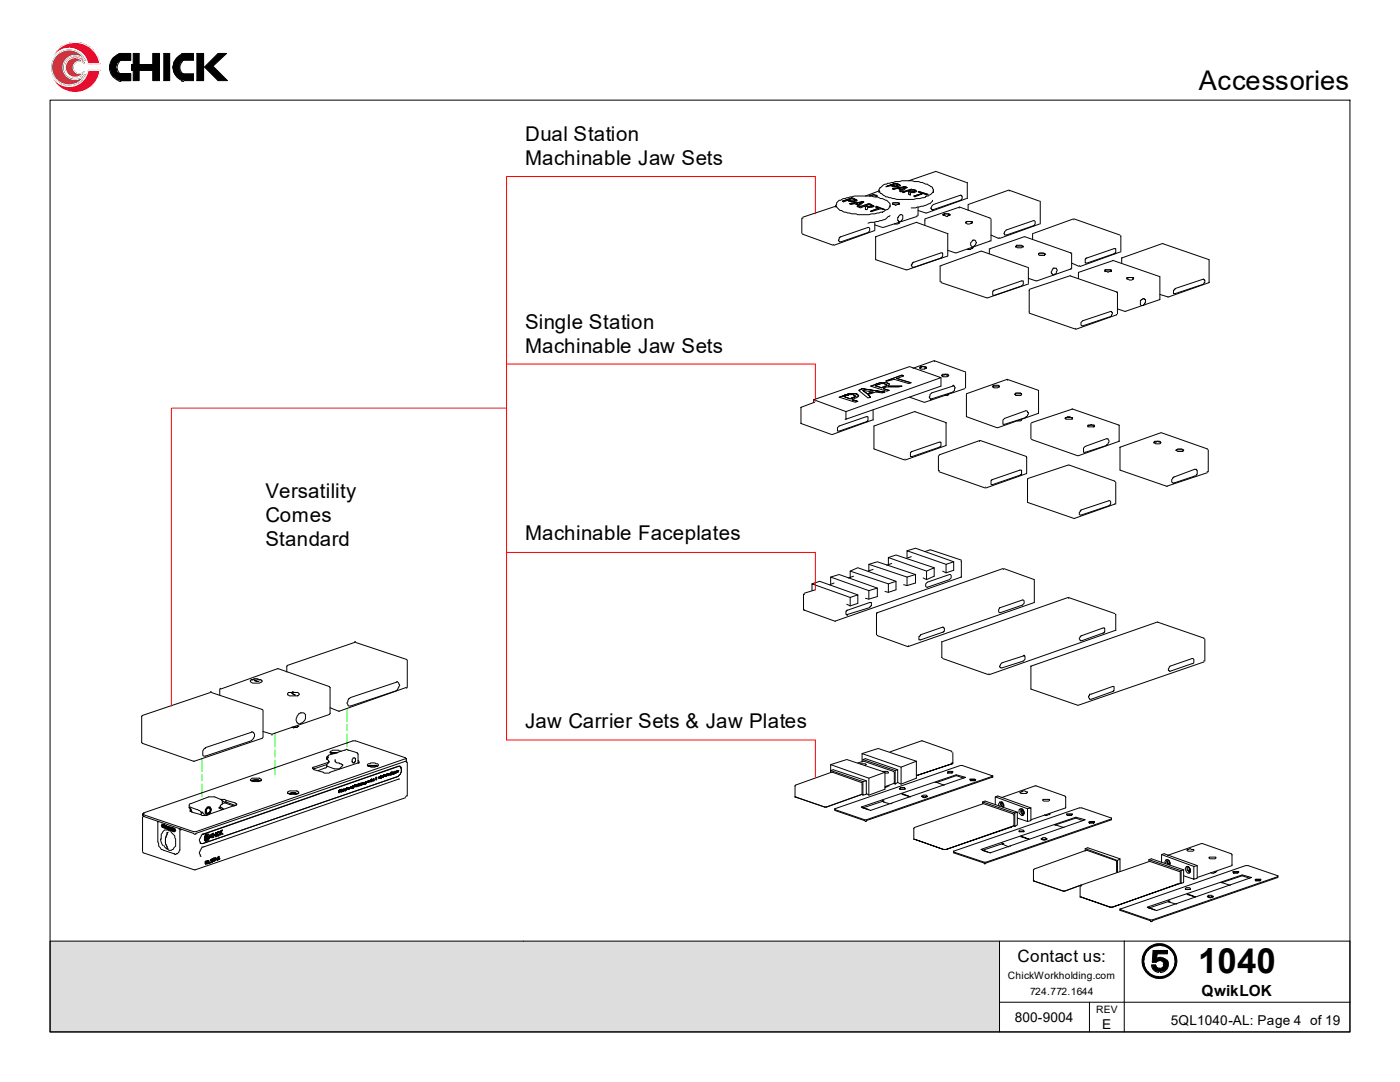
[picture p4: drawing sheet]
<svg xmlns="http://www.w3.org/2000/svg" width="279mm" height="216mm" viewBox="0 0 279 216" stroke-linecap="round" stroke-linejoin="round" font-family="sans-serif">
<defs><g id="words">
<text font-size="6.9" x="239.1" y="194.2">1040</text>
<text font-size="5.4" x="239.3" y="17.9">Accessories</text>
<g font-size="4.1">
<text x="104.8" y="28.1">Dual Station</text>
<text x="104.8" y="32.9">Machinable Jaw Sets</text>
<text x="104.8" y="65.7">Single Station</text>
<text x="104.8" y="70.4">Machinable Jaw Sets</text>
<text x="53" y="99.4">Versatility</text>
<text x="53" y="104.1">Comes</text>
<text x="104.8" y="107.7">Machinable Faceplates</text>
<text x="53" y="108.9">Standard</text>
<text x="104.8" y="145.3">Jaw Carrier Sets &amp; Jaw Plates</text>
</g>
<text font-size="3.4" x="203" y="192">Contact us:</text>
<text font-size="3" x="239.8" y="198.8">QwikLOK</text>
<g font-size="2.7">
<text x="202.5" y="203.9">800-9004</text>
<text x="220" y="205.2">E</text>
<text x="233.7" y="204.6">5QL1040-AL: Page 4 of 19</text>
</g>
<g font-size="2">
<text x="201.2" y="195.4">ChickWorkholding.com</text>
<text x="205.6" y="198.6">724.772.1644</text>
<text x="218.8" y="202.2">REV</text>
</g>
</g></defs>
<!-- layer: Centerline(ISO) -->
<path d="M40.3 151.4v2.5M40.3 154.6v1.2M40.3 156.5v2.5M54.9 146.3v2.7M54.9 149.7v1.3M54.9 151.7v2.9M69.3 141.4v2.5M69.3 144.6v1.2M69.3 146.5v2.5" fill="none" stroke="#0f0" stroke-width=".2"/>
<!-- layer: Visible Edges(ISO) -->
<g fill="none" stroke="#000" stroke-width=".2">
<path d="M169.3 40l.7 .1h-.5zM170 39.5l.9 .3 .1 .2v.1h-.1a1.1 1.1 0 0 1-1.2 0h-.4l-.1-.1-.9 .3-.2-.2M170 39.6l.7 .4-.2 .1v-.1h.2M170 39.6l.9 .2v.2h.1M170 39.6l-.7 .4M170.7 40h.1M175.1 39.1a1.78 1.78 0 0 0-1.5 0v-.2l.8-.1 .7 .3-.3 .2M175.4 38.1l-2.7 1M175.4 37.9v.5M175.6 37.4l.3-.1a1.1 1.1 0 0 1 1.1-.6l.1-.1h.4a12.1 12.1 0 0 1 6.9 0l.7 .1 .5 .4a1.33 1.33 0 0 1 .7 1.2l-.5 .5a5.4 5.4 0 0 1-2.9 .8 10.9 10.9 0 0 1-6.3-.5l-.8-.5-.2-.3a.42 .42 0 0 1 0-.7zM176.8 37.3l1.8-.7zM178 36.9l.6-.2h.4l.2 .4v-.2"/>
<path d="M178 36.9l.1 .2h-.1zM178.1 37.1h1.1l-.4 .2zM179.2 36.7l.3 .2zM179.2 36.7l-.6-.1 .6 .1M179.7 37.1l-.2-.2h.2v.2l-.4 .2h-1.2a1.37 1.37 0 0 0-1.3 0M179.8 37.9l-.1 .4M180 37.8l.7-.4-.7 .5zM180 37.8l-.7-.2 .7 .3M180.7 37.3l.3 .1zM180.7 37.4l-1.4 .2M181 37.4l-1.2 .9-.3-.2 .3-.2-.6-.3-.9 .2-.2-.2 2.6-.3-2.6 .5M181.4 36.1l5.4-1.9 6.1 2.2"/>
<path d="M181.4 38.1l.1 .2M181.4 38.3v.5M181.5 38.3h.9M181.5 38.3l-.1-.2 .6-.2h.4l.1 .2v.2h-.1M181.5 38.3h.5M182 38.3h.1M182 38.3h.4M182.5 38.1v.2h-.1M182.5 37.9l.4 .2M182.5 37.9l-.6-.1-1.7 .6M182.5 37.9l.4 .2v.2l-.4 .1h-.8v.5l-.3-.1v-.5M182.5 37.9l-.6-.1-1.9 .5 .3 .1 .7-.3 .4 .2"/>
<path d="M182.5 38.1h.1M183.2 38.3l2.1 .5-.4 .1-.7-.3-1.7 .7-.1-.2 1.7-.5zM183.4 38.3l1.7 .5M184.1 38.6l-1.7 .5M186.1 40a1.61 1.61 0 0 1-1.5 1l-1.9 .5h-.8M186.3 37.9v.5M186.7 34.2h.1M192.9 39.6l-8 2.9M193 36.4v.1M193 39.5v.1M193 36.4v3.2M201.4 38.1h.1"/>
<path d="M160 43.5v3.1M160.2 46.7l6.1 2.2M160.2 46.7h.1M160.2 43.5v.1M166.3 48.8h.1M166.8 41.1l-6.6 2.2M166.8 41v.3M167 40.5l.1-.2a4.1 4.1 0 0 1 2.2-.8 12 12 0 0 1 7.7 .5l.1 .1a.9 .9 0 0 1 .2 1.6 4.1 4.1 0 0 1-2.2 .8l-1.2 .2a9.7 9.7 0 0 1-4.4-.2 3.8 3.8 0 0 1-2.4-1l-.1-.4h-.2zM167.5 47.4h.1v-.2l5.6-1.8 .4 .2v.1a.54 .54 0 0 1-.4 .7l-5.4 1.9h-.3l-.2-.4 .2-.1zM168.1 40.1l1.9-.6v.1zM169.5 40.6l.3 .2 .7-.2 .9 .4-.4 .1 .4-.1M170 40.1h.5z"/>
<path d="M170.9 40.6l.5 .2zM171.4 40.8l.6-.5h.4h-.4v.2zM172 40.3l-2.5 .3 2.5-.3M172 40.3l-1.1 .3M172.4 40.3l-1.2 1-.2-.2M172.7 41.1h.2M172.7 41.3v.5M172.9 41.1h.2v.2h.8v-.2M172.9 41.1h-.2l.7-.3 .5 .2v.1M172.9 41.1h.3v.2h.2M173.4 41.3h.1M173.9 40.8v.2h.3v.1h.2"/>
<path d="M173.9 40.8l-.5-.2-1.9 .7M173.9 41.1l-.5 .2M173.9 40.8l.5 .3h-.2v.2h-1l-.1 .5h-.4v-.5M173.9 40.8l-.5-.2-2 .7 .3 .2 .9-.4 .1 .2M173.9 41.1h.1M174.4 46.1l-7.9 2.8M174.6 44.9l1.5 .5M174.6 44.4v1.5M174.6 46l-.1 .1M174.8 51.7v.1M174.8 41.3l1.8 .5M174.8 51.8l6 2"/>
<path d="M174.8 47.2v.1M174.9 41.1l1.7 .7-.8-.1-2.1 .5 1.7-.7-.6-.2 .1-.2v.2M175.4 41.5l-1.7 .7M176.2 45.4h.1M177.6 43l-.5 .3a4.1 4.1 0 0 1-2.2 .9l-1.7 .3M177.6 41v.3M178.1 40.6l.2-.1h1v.1h.2M178.1 40.5h1.4v.3l-.9 .2v-.2h-.5zM179.2 43.3h.1a.46 .46 0 0 1 .6-.5 .46 .46 0 0 1 .3 .7l-.4 .7h-.5v-.2h-.1zM179.5 44.4v.1l-.3 .2h-.7M180.9 53.8h.1M182 52.5h.2v-.2l5.6-1.8h.3v.6l-.1 .4-5.6 1.8h-.4l-.1-.3v-.2h.1z"/>
<path d="M182.9 44.4h.1M183 43.2l-6.7 2.2M183 42.9v.1M183.2 41.3v1.7M183.2 42l1.5 .5M184.6 43.9v1M184.6 43.9h.1M184.8 42.5h.1M185.9 41.1l.4-.3 5.4-1.9 .3 .2-.1 .9-5.6 1.8-.2 .2v-.2l-.3-.1zM187.6 53v3.2M187.8 56.1v.1M187.8 56.4l9.1 3"/>
<path d="M187.8 53v.1M188.1 42.8h.4v-.1h.8v.1h.4M188.3 42.7h1.2v.1h.2l-.2 .2h-.4v.2h-.3l-.2-.2h-.3l-.2-.2h.2zM189 46.6l-6.1-2.2-8.1 2.8v4.4M189 51.1l-8 2.7M189.1 46.6v.1M189.1 50l1.6 .5M189.1 46.6v4.4M189.1 51.1h.1M190.7 50.5h.1M191.4 41.5h.1M192.7 44.4a1.44 1.44 0 0 1 1.4 0"/>
<path d="M192.9 44.2h1.2v.3l-1.1 .2-.3-.2zM193.2 41v1M193.3 40.8l-.1 .1M194.1 49.4v.2h-.4v.2h-.7M194.1 49.4h.1M194.1 47.9a.57 .57 0 0 1 .7 .3 .57 .57 0 0 1-.2 .7v.2a.58 .58 0 0 1-.9-.2 .58 .58 0 0 1 .4-.8zM195.7 50.1l-7.9 2.9M195.8 50.1h.1M195.9 50.1l9.2 3.2M197 59.4h.1M197.4 49.6v1M197.6 43.5v.1"/>
<path d="M197.6 48.1l-6.8 2.4M197.6 43.5l-6.1-2.2-6.9 2.4M197.6 48v.1M197.7 49.6l-.1 .1M197.8 43.7v4.4M197.8 46.9l1.5 .7M198.1 58.1h.2v-.2l5.6-1.9h.3v.4a.54 .54 0 0 1-.3 .7l-5.4 1.8h-.4zM199.4 47.4h.1M200.7 46.1l.1-.2 5.4-1.9a.55 .55 0 0 1 .4 .5 .55 .55 0 0 1-.4 .5l-5.4 1.9h-.3l-.2-.3zM202.7 49.3l.2-.2h1.1l.2 .2M202.9 48.9h1l.3 .2v.2a1.78 1.78 0 0 1-1.5 0zM204.4 47.2l-6.8 2.4"/>
<path d="M204.4 47.2h.1M204.6 47.2l9.1 3.3M205.1 56.7l-8 2.7M205.2 53.3v.1M205.2 55.5l1.6 .5M205.2 53.5v3.1M205.2 56.6v.1M205.4 57.7l8.1-2.7 9.3 3.3M205.4 57.9v4.4M205.5 57.9l-.1 .1M206.1 46.7v1.1M206.1 46.6v.1"/>
<path d="M206.8 56h.1M207.3 50.8v-.2h1.1l.2 .2M207.3 50.6a1.44 1.44 0 0 1 1.3 0 .76 .76 0 0 1-1 .4h-.2zM207.4 40.1l-6.1-2.2-8.1 2.9M207.4 44.7l-7.9 2.9M207.5 40.1l.1 .1M207.6 40.3v4.2M207.6 44.6l-.1 .1M210.1 53.5h.7l.2 .3-.2 .7-.5 .4-.5-.4v-.3zM213.6 55h.1M213.6 50.5h.1M213.7 53.7l-6.8 2.3"/>
<path d="M213.7 53.6l-.1 .1M213.9 50.5v3.2M213.9 52.5l1.5 .7M214.2 43.7l-8 2.9M214.3 43.9h.1M214.4 43.7l9.1 3.2M215.2 54.4l7-2.4 9.3 3.2M215.2 54.5v1M215.3 54.4h-.1M215.4 53h.1M216.6 51.6h.1v-.1l5.6-1.9h.4a.76 .76 0 0 1-.4 1l-5.4 1.9h-.3zM220.5 54l.1-.2h1.1v.2h.1"/>
<path d="M220.5 53.8h1.3v.4h-.5l-.2 .2-.1-.2h-.5zM222.1 52h.1M222.8 58.3h.1M223 58.3v4.4M223.5 50.3l-7.9 2.9M223.6 47.1l.1 .1M223.7 50.2l-.1 .1M223.7 47.1v3M223.9 51.5v.1M224.9 55.5a1.44 1.44 0 0 1 1.3 0M224.9 55.4h1.3a.57 .57 0 0 1-.4 .5 .57 .57 0 0 1-.6-.2h-.3zM228.1 59.6h.3a.85 .85 0 0 1-.1 1.2l-.2 .2"/>
<path d="M228.1 59.6l-.2 .2a.72 .72 0 0 0-.1 1.2h.3M228.1 59.6h.1M231.4 55.2l.1 .1M231.5 55.4v4.4l-7 2.3-1.5-.5M231.5 59.7l-.1 .1M232 48.6h.1M233.1 59.3h.1M234.4 57.7h.1v-.1l5.6-1.9 .4 .2v.5h-.2l-.2 .3-5.6 1.9h-.3v-.7h.2zM241.2 51.8l.1 .1M241.3 52v4.4l-8.1 2.9-1.7-.5M241.3 51.8l-9.3-3.2-8.1 2.9v1M241.3 56.3l-.1 .1"/>
<path d="M162.4 79.8l19.1-6.6 6.3 2.2-19 6.7zM162.4 79.8v.5M167.6 79.2l.9-.3-1 .3 3.2 1.1 .5-.2-1.2-.3 1.2 .3M168.3 79.1l1-.2v-.2h1v.2h.4l-.2 .3-.5 .2 .7-.2v-.1M168.7 78.7v.2h-.2l.7-.3h.5zM169.7 79.6l.3-.2zM169.7 79.6l-1.4-.5 1.4 .5M170.7 79.1h.1M171.4 78.9l-.5-.3h-1.2h.5a.91 .91 0 0 1 1.2 .5l-1.4 .7M171.5 77.9l.5-.3-.6 .3 1.8 1.5 .5-.2-.5-.5 .5 .5M172.2 77.9l2 .3M173.1 78.6l1.1-.4z"/>
<path d="M173.1 78.6l-.9-.7 .9 .7M174.8 76.9l1.1 .5 .4-.2-.4 .2-1.1-.4zM174.8 76.7l.8-.3h1.4l.1 .1h.4v.2M174.8 76.9l.8-.2a1.1 1.1 0 0 1 1.2 0h.2v.2l-.7 .3M174.8 76.7a3.8 3.8 0 0 1 2.7-.2v.4h-.2v.1M174.8 76.7l-1.1 .3 3.3 1.1 .5-.2-1.2-.3 .5-.4h2.5l.7-.2h-2.7M174.8 76.7l-.9 .3M176.3 77.6l1.2 .3M176.4 78.2l-4.4-.6 4.6 .6-.5 .2-1.3-.2-1.6 .5M176.8 76l3.2-1.2 .3 .2-1.3 .5 2.9 .9-.5 .1-2.9-.8zM177 76.9v.1h-.4v.2h-.3M177 76.9h.1"/>
<path d="M177.3 77h2.7M179 75.5l2.7 .9M180.3 75l-.3-.2-3.2 1.2M181.5 79.2l2.9 1.1M182.2 73.5l4.2-1.5 6.1 2.2M183.6 73.5v-.2h.3v-.1l1 .1v.2M183.7 73.2h1l.2 .3h-.3v.2a.76 .76 0 0 1-1-.4zM185.9 78.4l4.3-1.4v-.1l.3 .1 .2 .4-.2 .2a.54 .54 0 0 1-.3 .6l-4.3 1.4v.2h-.1l-.4-.6 .2-.1a.54 .54 0 0 1 .3-.7zM186.5 72.1h.1M187.8 75.4v1.6l-19 6.7v-1.6M188 75v-.2h.5l.1-.1h.2v.1h.5v.2M188 74.8a1.44 1.44 0 0 1 1.3 0v.2h-.2a1.1 1.1 0 0 1-1.1 0z"/>
<path d="M189.3 78.6l-.2 .3h-.6M192.5 77.6l-7.9 2.7M192.6 74.2l.1 .1M192.7 74.3v3.1M192.7 77.3l-.1 .1M192.9 78.7v4.4l6.1 2.2M192.9 78.6v.1M198.1 77.2v-.2h1.4v.2M198.1 77l.4-.1a.76 .76 0 0 1 1 .3h-.2a1.1 1.1 0 0 1-1.2 0zM201.1 75.9h.1M202.5 78.7l.2-.1h1.2v.1M202.7 78.4h.2a.76 .76 0 0 1 1 .3l-.4 .2a.76 .76 0 0 1-1-.3h.2z"/>
<path d="M205.4 62.2l.1 .1M205.4 62.5l9.3 3.2 8.1-2.9M207.2 77.9l.1 .1M207.3 78.1v4.4l-8.2 2.8M207.3 77.9l-6.3-2.2-8.1 2.9M214.6 65.5h.1M216.1 64l5.6-1.9 .3 .2v.4l-.3 .5-5.6 1.8h-.2l-.2-.3a.54 .54 0 0 1 .4-.7zM222.8 62.7v.1M224.6 62.1h.1M228.1 61h.1M159.9 84.4v.1M159.9 81.3v.1"/>
<path d="M162.6 80.3l-2.7 1v3.2l6 2.2M166 86.7h.1M167.3 85.2l.2-.2 5.4-1.9h.3a.76 .76 0 0 1-.3 1.1l-5.4 1.8h-.4v-.7zM168.7 83.7h.1M174.1 83.8l-8 2.9M174.2 83.7v.1M174.2 81.8v2M174.4 85l8.1-2.9 6.3 2.2v4.4M174.4 89.6l6.1 2.2M174.4 85.2v4.2M174.4 89.5l.1 .1M174.5 85l-.1 .1"/>
<path d="M180.6 91.6h.1M181.7 90.3h.2v-.2l5.6-1.9h.3a.76 .76 0 0 1-.3 1l-5.5 1.9h-.3zM182.6 82.1h.1M184.5 80.3h.1M187.3 90.9v3.1M187.5 93.9v.1M187.5 90.8l8.1-2.9 9.3 3.2M187.5 94.1l9.1 3.3M187.5 90.8h.1M188.7 84.3l.1 .1M188.8 88.8l-.1 .1M188.8 88.9l-8.1 2.9"/>
<path d="M192.9 83.1h.1M195.5 88.1h.1M196.7 97.2h.1M197.8 95.8h.2v-.1l5.5-1.9h.4a.76 .76 0 0 1-.4 1l-5.4 1.9h-.3zM199 85.3h.1M200.2 83.8l.3-.3 4.2-1.5 .5 .3-.1 .7-.4 .1v.2l-4.2 1.4h-.3zM203.9 83.7l-.2 .3h-.7M204.8 91.3l.1 .1M204.9 94.5l-8.1 2.9M204.9 91.3v3M204.9 94.4l-.1 .1M205.1 95.7v4.4"/>
<path d="M205.1 95.7v.1M205.7 84.5v3M205.9 87.6l.1 .1M205.9 84.3l8.1-2.7 9.4 3.2v3.3l-8.2 2.8M205.9 87.7l9.2 3.2M206 84.3l-.1 .1M207.3 82.4l-.1 .1M212.7 83.5l.2-.2h1v.2h.1M212.7 83.3l.8-.2 .2 .2h.3v.4h-1.3v-.2h-.2zM213.2 92.8l-8.1 2.7M213.2 92.8h.1M213.4 92.8l9.1 3.2"/>
<path d="M213.9 81.6h.1M215.1 90.9h.1M216.4 89.2l4.4-1.7h.3v.2a.42 .42 0 0 1 0 .7l-.3 .5-4.2 1.4h-.4v-.9zM217.1 85h.2v-.2h1l.1 .2M217.1 84.8h.5l.2-.1 .1 .1h.5v.4h-1.3zM222.4 96l.1 .1M222.7 96.2v4.4M223.3 84.8l.1 .1M223.4 88h-.1M223.5 93.7l.1 .1M223.5 93.8l9.3 3.2 8.2-2.7M223.6 89.2l-.1 .1"/>
<path d="M230.3 88.4v-.2h.5l.2-.1 .6 .1v.2M230.3 88.2h.2v-.1h1l.1 .3a1.44 1.44 0 0 1-1.3 0zM231.6 86.4l-8.1 2.8v4.4M231.7 86.4h.1M231.8 86.4l9.2 3.2M232.9 97h.1M234 95.3h.2v-.1l4.4-1.6a.76 .76 0 0 1 .3 1.1h-.1l-.2 .3-4.2 1.4-.2 .1v-.1l-.4-.2zM234.7 89.9l.2-.2h1.2l.1 .2M234.7 89.7a1.78 1.78 0 0 1 1.5 0 .76 .76 0 0 1-1 .4l-.5-.2zM240.9 89.6l.1 .1M241 94.1h-.1M241.1 89.7v4.4"/>
<path d="M160.4 118.5v3.3M160.6 118.5l-.1 .1M162.1 117.9v-1.4l7.6 2.7M162.1 116.5l1.5-.5 7.6 2.7M162.7 117.7l-2.2 .7M165.8 116.5v-1.4l7.6 2.8M165.8 115.1l1.7-.5 7.6 2.7M166.5 116.3l-.9 .4M169.7 115.3v-1.3l7.6 2.5M169.7 114l1.5-.7 7.6 2.7M170.3 115l-1 .3M172.7 119.4l.7 .1 1.7-.5v-1.7l-1.7 .6v1.6"/>
<path d="M173.4 114v-1.4l7.6 2.5M173.4 112.6l1.7-.5 7.6 2.5M174.2 113.6l-1 .4M176.6 118l.7 .2 1.5-.5v-1.7l-1.5 .5v1.7M177.3 112.6v-1.3l7.6 2.7M177.3 111.3l1.5-.6 7.6 2.6M178 112.4l-1 .4M180.3 116.7l.7 .1 1.7-.5v-1.7l-1.7 .5v1.7M181 111.3v-1.4l7.8 2.7M181 109.9l1.7-.5 7.6 2.7M181.9 111.1l-1.1 .3M184.2 115.3l.7 .4 1.5-.7v-1.7l-1.5 .7v1.7"/>
<path d="M184.7 116.5l.4-.3 4.4-1.6 .3 .2v.2a.54 .54 0 0 1-.3 .7l-4.4 1.5-.4-.2zM185.6 109.7l-1 .4M185.6 109.7h.1M185.8 109.7l6.1 2.1M188.1 114l.7 .3 1.5-.5v-1.7l-1.5 .5v1.7M191.8 111.9l.1 .1M191.9 115.1h-.1M191.9 111.9v3.2l-25.3 8.9-6.1-2.2M200.2 113.5l-25.1 8.8M200.2 113.6h.1M200.3 113.5l6.1 2.2M205.1 100.2h.1"/>
<path d="M205.1 100.2l9.3 3.3 8.1-2.9M206.4 115.7h.1M206.4 115.8v4.3M213.2 119.4h.1M214.4 103.5h.1M215.6 101.9h.1v-.1l5.6-1.9h.2l.2 .3a.54 .54 0 0 1-.4 .7l-5.7 1.9a.42 .42 0 0 1 0-.7zM222.5 100.5l-.1 .1M42 138.2l-13.6 4.6-.1 .2M42 138h.2M42.2 138.2l10.1 3.4M43.9 137.7v1M44 137.3l-.1 .3"/>
<path d="M50.1 135.6h.4l.1-.1h.9l.1 .1h.6l.1 .4a2.12 2.12 0 0 1-1.8 .3l-.5-.3zM50.1 135.6h.5a1.1 1.1 0 0 1 1.2 0h.2M50.8 135.8l.7 .2zM50.8 135.8h.1M51.5 136h.1M55.4 133.4l-11.4 4.1M55.4 133.4h.1M55.5 133.4l10.2 3.6 .2 .2M57.2 132.9v1.2M57.6 138.2h1.8M57.6 138.2h.7l.1-.2 .5 .2a.64 .64 0 0 1 .9 .3 .76 .76 0 0 1-1 .4h-1.1l-.3-.2v-.4zM58.3 138.3l.6 .4z"/>
<path d="M58.3 138.3h.1M65.9 137.2v5.2M69.6 139.4l9.5-3.3 .1-.1 .6 .7-.4 .8-.3 .3-9.2 3.1h-.3l-.3-.5zM70.8 128.2l-13.4 4.6-.2 .2M70.8 128h.1M71 128.2l10.1 3.4 .2 .2M81.1 137.2l-13.4 4.7-1.8-.7M81.3 137.1l-.2 .2M81.3 131.9v5.1M160.5 121.7h.1M166.7 123.9h.1M168.8 121.9h.2v-.1l4.6-1.6h.3v.7h-.2l-.1 .3-4.4 1.4v.2l-.4-.2z"/>
<path d="M169 120.6l.7 .3 1.5-.5v-1.7l-1.5 .5v1.7M174.9 122.3v4.4M175.1 126.7v.1M175.1 122.3h.1M181.2 128.9h.1M183.7 126.7l4.6-1.6a.85 .85 0 0 1 0 1.1l-4.6 1.5h-.3v-.7l.3-.2zM188 128v3.2M188 131.1v.1M188 128v.1M188.1 131.4l9.2 3.2M197.3 134.4h.1M199.5 121.2l4.5-1.5h.2l.2 .4a.54 .54 0 0 1-.4 .6l-4.4 1.6-.3-.2z"/>
<path d="M199.6 132.6l.4-.4 4.2-1.3 .2-.2a.85 .85 0 0 1-.2 1.2l-4.2 1.4h-.4v-.2h-.1zM205.7 137.4l.1 .1M205.7 137.5l9.4 3.2M205.8 132.9l-.1 .1M206.4 120.2l-25.2 8.8-6.1-2.2M206.4 120.1v.1M215.6 127h.1v-.2l4.4-1.5h.4a.76 .76 0 0 1-.4 1l-4.2 1.5h-.3l-.2-.3zM217.4 138.5h.4l4.2-1.5h.3a.76 .76 0 0 1-.3 1l-4.2 1.5h-.4l-.1-.3zM222.5 122.4l-9.3-3.2-25.1 8.8M222.5 125.8l-25.1 8.8M222.6 122.6l.1 .1M222.7 125.7l-.1 .1"/>
<path d="M222.7 122.6v3.2M231 124.1h.1M233.5 132.9l4.4-1.5a.55 .55 0 0 1 .4 .5 .55 .55 0 0 1-.4 .5l-4.6 1.5v-.1h-.1v-.4zM240.2 127.3l.1 .1M240.3 127.3l-9.3-3.2-25.3 8.8v4.4M240.3 132.1l-25.1 8.6M240.3 131.8l-.1 .1M240.5 127.5v4.4M28.3 142.9v5.3M40.6 149.5l.4-.1v-.2l9.1-3.1 .2-.1a.9 .9 0 0 1 .2 1.5l-.4 .3-9.1 3.1h-.4l-.1-.2v-.8zM44 159.5l-1.2-.5h-1.1l-3.8 1.4-.1 .1v.7M44 159.5l.4 .2v.2"/>
<path d="M44 159.5h.9l.1 .2 2.2 .7-.1 .3h-.2M44.4 159.9v.6h-.2l-.3 .7h-.2l.7 .3v-.1h.1l-.5-.4M44.4 159.9l.6 .1M50 155.6l.1 .2 .7-.2 1.2 .2h-.4l-.1-.2-1.2 .2M50.3 155.3h1.5l.4 .1v.4h-.4l-.2 .2a2.32 2.32 0 0 1-1.6-.4zM50.5 156l.1-.2h.9l.1 .2M52.2 155.6v.2M52.3 141.6l.2 .2M52.3 147.3l-13.6 4.6-10.3-3.6-.1-.2M52.5 147.1l-.2 .2M52.5 141.9v5.1M52.5 146l1.7 .5"/>
<path d="M54.2 146.6h.2M57.4 158l.3-.2h1.6l.3 .2v.3l-.3 .2h-1.6l-.3-.2zM57.4 158.2v.1h.2M57.6 158.3l.7-.1 1.1 .1zM57.9 158.5l.4-.2 .8 .2M58.3 145.1h1l.1-.2-.8 .4zM58.9 144.9v.2M59.4 144.9h.1M59.4 144.8v.1M59.6 158.2v.1M59.6 142.4a1.05 1.05 0 0 1 1.4 .2 1.52 1.52 0 0 1-1.4 1.8 1.03 1.03 0 0 1-.2-1.7zM62.5 153.2v.2"/>
<path d="M62.7 153.4h.1M65.2 151.4l.3 .5h.2l-.5 .8 1.7 .7a1.23 1.23 0 0 0 1.5-.8l-.7-.2v-.2l-.8-.1v-.5M65.2 151.4v-.4h.2l.1-.3 3.8-1.2 2.2 .9v1.8M65.2 152.7v.4l-.2 .1-1.5 .6M65.2 152.6l-2.5 .8M65.5 151v.2h-.1v.4h-.2v-.2M65.7 152.1l-3.2 1-.2 .1 .4 .4 1.8 .5 .2 .2h1l.2-.2 5.6-1.9M65.7 142.6l-11.3 3.9M65.9 142.3l-.2 .3M65.9 150.2h.1M66.4 150.4h.5M67.2 150.2h-1v.2"/>
<path d="M67.4 150.2h-1.2l-.2 .2M67.6 157.8h.1l-.1 .2h.1v-.2l-.1 .2v-.2h.1zM67.6 157.8v.4zM67.6 158v.2h.1v-.2l-.1 .2 .1-.2M67.7 157.6v.2zM67.7 157.8h.1M67.7 157.8v.4zM67.7 157.8h.2M67.9 157.8h.2v.2h-.2zM67.9 157.8v.2zM67.9 157.8h.2M67.9 157.6h.1"/>
<path d="M67.9 157.6v.2v-.2M67.9 157.6v.2M67.9 157.6h.2zM67.9 157.6h.2M67.9 157.6h-.2h.2M67.9 157.8h-.2h.2h-.2v.4M68.1 157.6l.1 .2h-.1v.2zM68.1 158h.1M68.1 149.9h-.4a1.8 1.8 0 0 0-1.8 .1v.2l.3 .2h.3M68.1 157.6l.1 .2M68.2 157.8v.2h-.1M68.2 157.8h.1"/>
<path d="M68.2 157.8v-.2h-.1v.4M68.2 157.8l-.1 .2M68.2 157.6h-.1v.4M68.2 157.6v.4M68.2 157.5v.1M68.2 157.6h.1M68.4 157.8h.1M68.4 157.6h-.2v.2h.2M68.4 157.6h.1M68.4 157.6v.2M68.6 157.6v.2h.1v-.2M68.6 157.5v.1v-.1h.1v.1"/>
<path d="M68.6 157.5v.3v-.3v.1M68.6 157.5v.1M68.6 157.6v.2v-.2M68.6 157.5h.1M68.7 157.5h.2M68.7 157.5h.2zM68.7 157.5v.1zM68.7 157.6h.2M68.7 157.6h.2zM68.7 157.5v.1M68.7 157.6h.1M68.9 157.5h.1"/>
<path d="M68.9 157.6h.1M68.9 157.5v.1zM68.9 157.6v.2zM68.9 157.8h.1M68.9 157.5v.1M69.1 157.5l-.2 .1 .2-.1M69.1 157.3v.3h-.2v.2M69.3 157.3v.2zM69.4 157.3v-.2v.4v-.4h-.1h.1h-.1v.4M69.4 157.3v.2M69.4 157.3h.2M69.6 157.3v.2v-.2"/>
<path d="M69.6 157.3v.2h.2v-.2M69.6 157.1h-.2v.2v-.2h.2v.2M69.6 157.1h.2zM69.6 157.1v.4zM69.6 157.1h.1M69.8 157.1h.1M69.8 157.1v.2M69.8 157.1v.2zM69.8 157.3h.1M69.9 157.1v-.1h.2v.1M69.9 157.1v.2h.2v-.2M69.9 157.3h.1"/>
<path d="M69.9 157.1v.2h.2M69.9 157.1h-.1h.1v.2h-.1h.1v-.2v.2M69.9 157.1h-.1v.2h.1M69.9 157.1h.1M70.1 157.1v.2M70.1 157v.3zM70.1 157.1v.2zM70.1 157.3h.1M70.3 157.3h.1M70.3 157h.1v.1M70.3 157.1v-.1l-.2 .1h.2v.2M70.3 157v.1"/>
<path d="M70.3 157h.1M70.3 157.1h.1M70.3 157l-.2 .1h.2v.2M70.4 157.1h-.1v.2M70.4 156.8v.2zM70.4 156.8v.3v-.3v.2M70.4 157v.1M70.4 157h.2zM70.4 151.2h.2a.55 .55 0 0 1 .4 .5 .55 .55 0 0 1-.4 .5l-.3-.1zM70.6 157v.1v-.1M70.6 157v.1M70.6 156.8h-.2h.2v.2"/>
<path d="M70.6 156.8h.1M70.8 156.6v.4zM70.8 157h.1M70.8 156.6v.4v-.4v.4l.2-.2M70.8 151.3l.1 .5-.4 .4M71 156.6v.2zM71 156.6h-.2h.2v.2M71 156.6v.2M71 156.8v.2zM71.1 156.6h-.1h.1l-.1 .4v-.2M71.1 156.6h.2l-.2 .4M71.1 156.8h.2z"/>
<path d="M71.1 156.6v.2zM71.1 156.6h.2v.2v-.2h-.2v.4v-.2M71.1 156.6h.1M71.1 157h.1M71.3 156.6v.2zM71.3 156.6h.2M71.3 156.6h.1M71.3 156.8h.1M71.3 156.6v.2M71.5 156.6h.1M71.5 156.5v.1v-.1h.1l-.1 .1 .1 .2h-.1zM71.5 156.5v.3z"/>
<path d="M71.5 156.5h.1M71.5 152.2h.1M71.5 151.7l.1 .2v.3h-.1M71.6 156.5v.3v-.3h.2M71.6 156.5h.2M71.6 156.5h.1M71.6 156.8h.1M71.6 156.5v-.2v.5M71.6 152.1v.1M71.8 156.5v.1zM71.8 156.5v.1M71.8 156.5h.2v.1h-.2v-.1h.2v.1h-.2z"/>
<path d="M71.8 156.5h.2v.1h-.2zM71.8 156.5h.1M71.8 156.6h.1M72 156.5h.1M72 156.3v.3zM72.1 156.3v.2v-.2h.2v.2M72.1 156.3h-.1h.1v.3h-.1M72.1 156.3h.2v.2v-.2h-.2v.2M72.1 156.3h.1M72.1 156.6h.1M72.3 156.1h.1M72.3 156.1v.2z"/>
<path d="M72.3 156.5h-.2v.1v-.1h.2h-.2v.1M72.3 156.1v.4M72.5 156.1v.4v-.2M72.5 156.3h.1M72.5 156.3v.2zM72.5 156.1v.2zM72.5 156.1v.4M72.5 156.5h.1M72.5 156.3v.2M72.5 156.1v.2M72.5 156.1h.1M72.6 156.5h.1"/>
<path d="M72.6 156.1l.2 .2h-.2zM72.6 156.1l.2 .2M72.6 156.3h.2M72.6 156.1v.2M72.6 156.3h.1M72.6 156.1h.1M72.8 156.3v.2h-.2M72.8 156.1v.2M72.8 156.1h-.2l.2 .4h-.2M72.8 156.1h.1M72.8 156.5h.1M73 156v.3v-.3v.3l.2-.3"/>
<path d="M73 156v.3zM73.2 156.1v.2M73.2 156h-.2h.2v.1M73.2 156.1v.2v-.2M73.2 156h.1zM73.2 156v.1zM73.2 156h.1M73.3 156v.1M73.3 156h.1M73.3 156v.1h-.1M73.3 156v.1v-.1M73.3 152.6l.7-.4h.8l.2 .2h.4l.1 .3-.7 .4h-.8l-.2-.2h-.3z"/>
<path d="M73.3 152.7h.2M73.5 152.9l.3-.2h1.2l.4 .2M73.5 155.8v.2h.2h-.2v-.2h.2l-.2 .3zM73.5 156v.1v-.1h.2zM73.5 155.8v.2zM73.5 155.8h.1M73.5 156.1h.1M73.7 155.8v.2l.1-.2-.1 .2M73.7 156h.1M73.7 155.8v.2M73.8 152.9h1.2M73.8 155.8h.1"/>
<path d="M73.8 156h.2M73.8 155.8l.2-.2v.2M73.8 155.8h.2h-.2v.2M73.8 156h.1M73.8 155.8v.2M73.8 155.8h.2M73.8 155.8l-.1 .2M74 156h.1M74 155.8v.2M74 155.8h.1M74 155.8h-.2v.2h.2v-.2v.2h-.2M74 155.6l-.2 .2"/>
<path d="M74 155.6h.1M74 155.6h.2zM74 155.6v.2zM74.2 155.8v.2h-.2v-.2v.2M74.2 155.8h.1M74.2 155.6v.2M74.2 155.4v.2M74.2 155.6v.2v-.2h.1v.2v-.2zM74.2 155.8h.1zM74.3 155.6v.2zM74.3 155.6h.1M74.3 155.8h.1"/>
<path d="M74.5 155.4v.4v-.2M74.5 155.4v.2zM74.5 155.4h.2v.4h-.2v-.2M74.5 155.4h.1M74.5 155.6v.2M74.5 155.4v.2M74.5 155.8h.1M74.5 155.4v.4M75 155.1h.2v.5h-.2zM75.2 155.1h-.2v.5M75.5 152.7h.1M75.7 154.9l.2 .2-.2 .2z"/>
<path d="M75.7 154.9v.2h-.2v.2h.2M75.7 154.9l.2 .2M75.7 155.3h.1M75.7 154.9h.1M75.9 155.1v.2h-.2M75.9 155.1h.1M75.9 155.1v-.2l-.4 .2v.2h.2M75.9 155.1l-.2 .2M75.9 154.9v.4v-.2M75.9 155.1l.1-.2v.2M75.9 155.1v-.2h.1v.2M75.9 155.3h.1"/>
<path d="M75.9 154.9v.4M75.9 154.9v.2M76 155.1v.2zM76 154.9v.2M76 154.9h-.1v.2M76 154.9v.4v-.4v.4v-.2M76 154.8v.1M76 154.9h.1M76.2 155.1h.2M76.2 154.9v.2M76.2 155.1h.1M76.2 154.9h.1"/>
<path d="M76.2 154.9h.2M76.4 154.9h-.2v.2M76.4 154.8v.1l.1-.1-.1 .1 .1 .2-.1-.2v.2zM76.4 154.9l.1 .2M76.4 155.1h.1M76.4 154.8h.1M76.4 154.8v.1M76.5 154.8h-.1v.3M76.5 154.6v.3l.2-.1M76.5 154.9h.1M76.5 154.8v.1M76.5 154.6v.2"/>
<path d="M76.5 154.9l.2-.3v.3M76.5 154.6v.3M76.7 154.8v-.2v.2M76.7 154.8v.1v-.1M76.7 154.8v-.2l-.2 .3M76.7 154.9h.1M76.7 154.8v.1M76.9 154.6l-.2 .3zM76.9 154.6h.1M76.9 154.6h.1v.3h-.1v-.3h.1v.3h-.1zM76.9 154.9h.1M76.9 154.6l-.2 .2"/>
<path d="M77 154.6h.2zM77 154.6v.2zM77 154.8h.1M77 154.6v.2M77 154.6h-.1v.3M77 154.8v.1h-.1M77 154.6h.1M77.2 154.6h.1M77.2 154.6l-.2 .2M77.2 154.4v.4v-.4v.2M77.2 154.6l.2 .2-.2-.2v.2M77.4 154.4l-.2 .2 .2-.2v.4l.2-.4"/>
<path d="M77.4 154.4v.4zM77.6 154.6v.2v-.2M77.6 154.6v.2M77.6 154.4h-.2h.2v.2M77.6 154.4v.2zM77.6 154.6h.1zM77.6 154.4h.1M77.7 154.4h-.1h.1v.2M77.7 154.4v.2M77.7 154.4h.1M77.7 154.6h.1M77.9 154.3v.3"/>
<path d="M77.9 154.4v-.1h.2h-.2v.3h.2v-.2M77.9 154.4h.2v-.1v.1M77.9 154.6h.1M78.1 154.3v.1zM78.1 154.1v.2zM78.1 154.3v-.2v.5v-.2M78.1 154.4h-.2v.2M78.1 154.3h-.2v.1M78.1 154.3h.1M78.1 154.1v.2M78.2 154.3h-.1h.1v.1h-.1M78.2 154.1h-.1h.1l-.1 .2"/>
<path d="M78.2 154.1v.2zM78.2 154.3v.1zM78.2 154.3v.1M78.2 154.3h.2zM78.4 154.3v.1M78.4 154.1h-.2h.2v.2M78.4 154.3v.1v-.1M78.4 154.1h.2zM78.4 154.1v.2zM78.4 154.3v.1zM78.4 154.4h.2zM78.4 154.4h.1"/>
<path d="M78.4 154.3h.2zM78.4 154.1h.1M78.6 154.3h.1zM78.6 154.3h.1M78.6 154.3v.1v-.1l-.2 .1M78.6 154.4h.1M78.6 154.3v.1h-.2M78.6 154.1v.2M78.6 154.1v.2v-.2h-.2v.2M78.6 154.1h.1M78.7 154.1h.2v.2h-.2zM78.7 154.3h.1"/>
<path d="M78.9 153.9h.2v.2h-.2zM78.9 153.9v.4M78.9 154.1h.2M78.9 154.1v.2h-.2M78.9 154.1h.1M78.9 154.1v-.2h-.2v.4M78.9 153.9h-.2v.4M78.9 154.3h.1M78.9 153.9h.1M78.9 153.9h.2M79.1 153.9h-.2v.4h.2v-.4v.2M79.1 153.9h.1z"/>
<path d="M79.1 153.9v.2zM79.1 153.9v.2M79.1 153.9h.1M79.2 153.9h.2M79.2 153.8v.1zM79.2 153.9v.2v-.2M79.2 153.9v.2M79.2 153.9h.1M79.4 153.9v.2v-.2M79.4 153.9v.2M79.4 153.8h-.2h.2v.1M79.4 153.8h.1"/>
<path d="M79.4 154.9a1.93 1.93 0 0 0 .7-1.5l-.3-.5h-.4l-38.9 13.6M79.4 154.9l-38.9 13.4M79.8 152.9l-39.2 13.6h-.3l-.3 .8a.42 .42 0 0 0 0 .7v.3h.1M79.8 152.9h.1M79.8 152.9l.3 .2a1.59 1.59 0 0 1-.7 1.8M79.8 155.4l-39.2 13.6h-.3l-.3 .8a.42 .42 0 0 0 0 .7v.4h.1M80.9 159.2l-42 14.4-10.3-3.4-.2-.3M80.9 151.9h.1M80.9 151.9l-41.8 14.4v.2h-.3l-.2-.2-10-3.4M80.9 151.4h.2M81 151.9l.1 .2M81.1 158.8l-.2 .2"/>
<path d="M81.1 151.4h.1M81.1 151.4v.5h-.2M81.3 152.1v6.7M158.7 159h.1M158.7 156.8v2.2M158.8 156.6l7.3-2.5 5.9 2v2.4M158.8 156.6l-.1 .3M165.8 152.6l3.2-1 7.6 2.5M165.8 153.8l6.4 2.2M171.2 152.2l1.2-.3 5.9 2 .2 .2v2.2l-1.9 .7M171.7 152.4h1l.2 .2-.3 .1M172 158.5h.1"/>
<path d="M172 158.5l-7.1 2.5h-.3l-5.9-2M172 152.1v-1.7l7.8 2.7M172 150.4l3.3-1 7.6 2.5M172 158.5l.2 .2M172.2 151.9v-.3l.5-.2 6.5 2.2M172.2 156l.7-.2v2.7l-.7 .2zM172.2 151.6l6.4 2.2M172.4 151.9h.1M172.9 158.3l.5 .4 3.2-1.2v-3.4l-3.2 1.2v3.4M173.4 155.3l-7.6-2.7v1.5v-.3l.5-.2 6.6 2.2M176.1 153.9h1l.2 .2v.2h-.7M176.1 159.7l.2 .2"/>
<path d="M176.1 159.9h.2M176.3 159.9v.1l1.2 .4M176.3 159.9h.1M176.3 159.9l-4.1 1.3M177.3 156.8l-.7 .3M177.3 156.8h.1M177.6 150l6.4-2.2 5.8 2.1 .2 .2M178.5 156.2l-.1 .1M178.5 156.3l.1 .2M178.6 153.8l.6-.2v2.5l-.6 .4zM179.2 156.1l.6 .4 3.1-1.2v-3.4l-3.1 1.2v3.4M179.5 157.3h.2v-.2a.76 .76 0 0 1 1 .4h-1.2z"/>
<path d="M179.7 157.5h.8M180 158.3l1.7 .7-1.7-.5M184.1 159l.3 .2 .7-.2a.6 .6 0 0 0-1-.2h-.2l.2 .2h.8M186.6 156.1h.3M186.9 156.1l1.4 .5M186.9 156.1h.1M188.3 156.6h.1M189.1 154.3l.2-.2h.7v.2M189.1 153.9h1.1v.2l-.2 .2h-.9zM190 152.4h.1M190 152.4l-7.1 2.4 7.1-2.4M190.2 150.2v2h-.2v.2v-.2"/>
<path d="M190.8 154.6v.2M192.4 155.3l-1.6-.5-3.9 1.3M193.7 155.8h.9v-.2h.1h-.1v-.2h-1.1l.2 .4v-.2h.7l.2 .2M198.1 154.8v.3l-25.2 8.6v.2l-6.3-2.2M198.6 159l6.5 2.4M203.7 158h.3v-.2l1.1 .2a.76 .76 0 0 1-1.1 .3h-.3v-.1h-.2h.2zM208.1 159.5h1.4v.2a1.44 1.44 0 0 1-1.4 0zM212.7 159v2.2l-7 2.4M212.7 159.1l-.2-.3-5.8-2-6.9 2.4M215.1 140.7h.1M28.4 163.1v6.7M28.6 162.9l-.2 .3"/>
<path d="M28.6 162.2l41.8-14.4h.6l9.9 3.4v.2h.2l-42 14.5h-.5l-10-3.3zM28.6 162.9h.1M28.6 162.4h.1M28.6 162.4h-.2v.3h.2v.2M31.5 163.9v.2M31.5 163.9v4.1l.2 .3a1.4 1.4 0 0 0 1 1.4l2.2 .6v.2a1.2 1.2 0 0 0 1-1v-3.9M31.5 163.9h.1M32 167.4l.5 1.3M32.2 167.5a1.71 1.71 0 0 1 .8-1.9l1 .2 .4 .5a2.34 2.34 0 0 1 .5 2.7 .97 .97 0 0 1-.8 .7 .97 .97 0 0 1-.9-.4l-.5-.6M32.3 164.4v.5l.2 .2M32.5 164.8h.2v.1h-.2zM32.5 164.9h.2z"/>
<path d="M32.5 164.9l.2 .2v-.2M32.5 164.6h.2h-.4v.3h.2v.2l.4-.2v.2v-.2M32.5 164.6l-.2-.2-.1 .4 .1 .3h.2M32.5 164.6l2.4 .7 .2 .5-.4 .1M32.5 165.1l2.2 .8M32.7 164.8h-.2l.4 .1M32.7 164.9h.1M32.7 164.8v-.2v.2M32.7 164.6h.1M32.7 164.8h.1M32.7 164.8v-.2h.2h-.2l.2 .2v-.2v.3v-.1h.3h-.3v.3l.1 .2M32.9 164.9v.2h-.2h.2"/>
<path d="M32.9 164.8v.1zM33 165.1l.2 .2h-.2v-.2l.4 .2M33 165.3h.2zM33.2 165.3h.1M33.2 164.8l.2 .1-.2-.1v.3l-.2-.2h.2v-.1h-.2h.2v.1h-.2M33.4 164.9v.4h.1h-.1zM33.4 165.3h.1zM33.4 164.9h.1zM33.4 164.9h.1M33.4 166.1v.4a2.54 2.54 0 0 0 0 2.5v.3M33.4 169.3h.1M33.4 166.1h.1"/>
<path d="M33.5 164.9l.4 .2-.4-.2v.5h.2M33.5 165.3h.1M33.5 164.9h.1M33.7 165.1v.2v-.2h.3l-.3 .2 .5 .3M33.7 165.4h.2zM33.7 165.3v.1h.2h-.2zM33.9 165.4h.1M34 165.1l.2 .3v-.1M34 165.1h.2zM34.2 165.3h.3h-.3v.3l.3 .2v-.4v.4h.4h-.2M34.2 165.1v.2zM34.2 165.1h.1"/>
<path d="M34.2 165.1v.3zM34.2 165.3h.1M34.2 165.4v.2v-.2v.2h-.2v-.3v.3M34.5 165.3l.2 .1-.2-.1v.1M34.5 165.4h.2v.2v-.2zM34.7 165.4h.2zM34.7 165.4h-.2h.4M34.7 165.4h.1M34.7 165.4v.4v-.2M34.7 165.9h.2M35.7 165.4h.2M35.9 165.4h.1"/>
<path d="M36.2 165.5l-.1 .2M37.8 161.2l.3 .2v.1M37.8 161.2v-.2h.1l1.6 .5 .6 .6M37.9 161.4l.2 .1v.4M37.9 161.9h.2M38.1 161.9h.1M38.1 161.5l.2 .4M40.1 168.3l-.1-.2 .1 .2h.4M40.1 168.3h.1M40.1 162.1h.4l.3 .5M40.1 162.1l.2 .1-.3 .4M40.1 168.3h.4"/>
<path d="M40.5 166.5h.1M40.8 167.5l.2 .3M40.8 167.5h.1M40.8 167.1h.1M41 167.8h.1M41 167.6h.1M41 172h.1v.4h-.1M41 171.9h.1h-.1v.3M41 172.4h.1M41 172h.1v.2M41 171.9h.1M41 172v.2"/>
<path d="M41 172h.1M41 172.2h.1M41 171.9v.1M41 172.2v.2M41.1 167.5h.1M41.1 172v.4h-.1zM41.1 171.9h.1M41.3 166.8l-.2 .2v.5M41.3 166.6l.2 .4M41.3 166.8h.2v.2M41.3 166.8l-.2-.2-.3 .5v.5h.2M41.3 166.8h.1"/>
<path d="M41.3 161h.7a1.01 1.01 0 0 1-.5 1.6h-.4l-.1-.2v-.3a.64 .64 0 0 1 .3-.9zM41.3 161.2h.5v.2h.2v.5l-.2 .3-.3 .2-.4-.2v-.7zM41.3 162.4h.1M41.3 172v.2M41.3 172v.2h.2M41.3 172l.2-.3v.5M41.3 172.2h.1M41.5 167h.1M41.5 167.1v.2h-.2M41.5 167.1v.4l-.5 .3M41.5 166.5h-.4l-.3 .6M41.5 167.3v.2h-.4"/>
<path d="M41.5 167h-.2v.3h.2v-.2M41.5 167.1h.1M41.5 167l-.2-.2v.2h-.2v.5l.4-.2v-.2a.51 .51 0 0 1-.5 .7l-.2-.3M41.5 167.1h.3M41.5 167l-.2-.4h-.2l-.3 .5M41.5 167h.3v-.4h-.1v-.1h-.6l-.3 .6M41.5 167v-.2h-.4l-.1 .3 .1 .4h.4v-.2M41.5 167.3h.1M41.5 167v-.2l-.4-.2v.2l-.3 .2v.6h.5l.2-.3M41.5 166.5h.1M41.5 171.7l.2 .2-.2 .3h.2M41.5 171.7h-.2v.7l.4-.2"/>
<path d="M41.5 172.2h.1M41.5 171.9h.1M41.5 171.7v.2M41.5 172.2h-.2v.2M41.5 171.7h-.2v.2M41.5 172.2h.2M41.7 161h.1M41.7 172.2h.1M41.7 171.7v.5l.3-.2v.2h-.3zM41.7 172v.2l.1-.2 .2 .2M41.7 161.1a.59 .59 0 0 1 .3 .7 .59 .59 0 0 1-.7 .4M41.8 167.1l-.3 .7h-.5l-.2-.3"/>
<path d="M41.8 162.2h.1M42 161.5a.43 .43 0 0 0-.5-.3 .43 .43 0 0 0-.4 .5v.5l.4 .2a.71 .71 0 0 0 .5-.7 .71 .71 0 0 0-.5-.7v.2l-.4 .2-.1 .7a.48 .48 0 0 0 .3 .3 .48 .48 0 0 0 .5-.2M42 161.5h.1M42 171.7h.1M42 171.7h.2M42 171.5l.2 .2M42.2 167h.1M42.2 167.1h.1M42.2 171.5v.5v-.3M42.2 171.5h-.2v.2M42.2 172h.1M42.2 167h.3"/>
<path d="M42.2 171.5v.2M42.3 166.5l-.3 .1v.5h.2M42.3 166.5l.2-.2v.3h-.3v.4M42.3 166.5l-.3 .1v.5h.5v-.1h-.3M42.3 171.4h.2v.5l-.2 .1zM42.3 171.5v.5M42.3 171.4h.2v.1M42.3 171.4h.1M42.3 171.5h.2v.2M42.3 171.9h.1M42.3 171.4v.1M42.5 166.3h.2v.3l.3-.1v-.4v.9v-.4l-.3 .2v.3h-.2z"/>
<path d="M42.5 171.7v.2h-.2M42.5 171.7h.2v-.3l-.2 .3h.3M42.5 166.3l-.2 .2M42.7 166.3h-.2v.8M42.7 171.2v.5h.1h-.1v.2v-.2h-.2zM42.7 171.7h.1M42.7 171.9h.1M42.8 171.2l.4 .2-.2 .3h-.2zM42.8 171.2h.2v.5M42.8 171.2h.1M42.8 171.7h.2M43 166.1v.4"/>
<path d="M43 171.2l-.2 .2v.3h.2h-.2M43 171.2v.2M43 171.2h.1M43 166.6v.4M43 166.5l-.3 .1M43.2 166.1h.1v.7l-.1 .2zM43.2 171.5l.1-.1v.1zM43.2 171.4v.1h.1M43.3 166.1h-.1v.9M43.3 171.4h.2M43.3 171.5v.2M43.5 166.6h.1"/>
<path d="M43.5 165.9l-.2 .2v.5l.2 .2M43.5 165.9h.2v.2h-.2v.5M43.5 166.6l.2-.1-.2 .3M43.5 165.9l-.2 .2v.7h.2M43.5 166.8h.1M43.5 171l.2 .5-.4-.1v.3zM43.5 171v.5l.4-.1-.2 .1v-.6v.5h.2M43.5 171v.2M43.5 171h.1M43.5 171.2l-.2 .2M43.5 171.2v.2h-.2M43.5 171.4h.1"/>
<path d="M43.5 165.9h.2M43.7 171.4h.1M43.7 166.5l-.2 .1M43.9 165.9l.1-.1v.8h-.1zM44 165.8l-.1 .1v.7M44 160.9v.3M44.2 165.8l-.2 .5 .2 .2M44.2 165.8l.2-.2-.2 .5 .3 .4h-.3l-.2-.2zM44.4 165.6l-.2 .2M44.5 161.4v.1M44.9 160.2l-.5 .2M44.9 160.2l1.8 .7"/>
<path d="M45 160l-.1 .2M45 160h.1M45 160l1.9 .7M46.9 160.7l-5.4 1.9-.2 .1h-1l-.2-.1-1.8-.5-.4-.2v-.4h.2M47.2 160.5l-.3 .2M166.6 161.7h.1M166.6 161.4l25.1-8.7h.3l6.1 2.1v.1l-25.2 8.7h-.3l-6-2.1zM166.6 161.4v.3M171.9 161l18.9-6.4 1.9 .5-19 6.6zM172.2 161.2l1.2 .3zM177.8 160.4h.1M182.4 167.5h.1"/>
<path d="M182.4 165.3v2.2M182.5 167.5l5.8 2-5.8-2M188.3 169.5h.5zM190.3 170.2h.1M190.3 169.8v.4M195.7 169.5l19-6.4 1.9 .5-19 6.6zM196.1 160.4v-.4l.5-.1 6.4 2.2M196.1 169.7h.1M196.1 169.7l1 .3M196.1 160l6.4 2.2M196.3 160.4h.1M196.3 160.4l5.9 2 .2 .2v2.2l-13.6 4.7 12.9-4.4"/>
<path d="M196.3 160.4l-13.8 4.7-.1 .3M197.1 170h.1M198.6 160.5v-1.5l.5-.2 6.6 2.4M199.8 160a.42 .42 0 0 0 0 .7v.2M200 160v.2h-.2v.5l.5 .3a1.1 1.1 0 0 0-.5-1h-.3v.2a.42 .42 0 0 0 0 .7M200 168.1l.2 .2M200 168.3h.2M200.2 160.4l.1 .3M200.2 160.2v.5h.1v.2M200.2 168.3h-.2v.2l1.3 .5M200.2 168.3h.1M200.2 168.3l-4.1 1.4"/>
<path d="M201.5 168.8h.1M201.7 165.1h.1M202.4 164.8h.1M202.4 164.8l-.7 .3M202.4 164.8l.1 .1M202.5 162.2l.5-.1v2.5l-.5 .3zM203 163.2l2.1 .7 .6-.2v-2.5l-.6 .2v2.5M203.4 165.9h1M203.4 165.8a.6 .6 0 0 1 1 .1h-1zM203.7 166.8l1.7 .7-1.7-.5M203.9 161.4a.72 .72 0 0 0 .3 1.2M204 161.5h-.1v.6l.1 .3h.4"/>
<path d="M204.2 161.7v.4h.2M204.2 161.5l-.2 .4h.2v.3h.2a.54 .54 0 0 0-.4-.7v-.1h-.3a.64 .64 0 0 0-.4 .6 .64 .64 0 0 0 .4 .6l.2 .1h.3l.2-.5M206.2 175.8h.1M206.2 175.6v.2zM206.2 173.6v2M206.4 173.4l10.5-3.7 5.8 2 .1 .2v2.2M206.4 173.4l-.2 .3M207.9 167.5h.2v.1l.9-.1v-.2l-.4-.2h-.5l-.3 .2v.2h1M209.5 162.4v.2h-.4a.42 .42 0 0 1-.7 0M209.5 162.4h.1M210.5 164.6h.2M210.5 164.6h.1"/>
<path d="M210.7 164.6l1.5 .5M210.7 164.6h.1M212 165.1h.2zM212.2 165.1h.1M212.9 162.4h1.1a.72 .72 0 0 1-1.1 .2zM213 162.7v-.1h.7l.2 .1M214.7 163.1v.1M215.6 179h.1zM215.6 176.8v2.2M215.7 179l6 2h.3h-.5zM215.9 176.6l-.2 .3M216.1 163.7l-1.4-.5-4 1.4"/>
<path d="M216.6 169.8v-.5l.5-.1 6.4 2.2M216.6 169.3l6.4 2.4M217.4 164.3h.9l.1-.4h-1l-.1 .2 .1 .2 .2-.2h.7v.2M221.8 163.6h.1M221.8 163.6l-25 8.6-.2 .2h-.2v-.2l-6.1-2M221.8 163.2v.2l-25 8.6h-.4l-6.1-2v-.2M221.8 163.2l-5.9-2h-.5l-25.1 8.6M221.8 163.2v.4M223 171.7l.5-.3v2.5M223 171.7v2.4M229.3 171.9v-.4l.5-.1 6.4 2.2M229.3 171.5l6.4 2.2"/>
<path d="M229.4 171.9l-16.9 5.9h-.3l-6-2M229.4 171.9h.1M229.4 171.9l6.1 2v2.4l-13.5 4.7 12.9-4.6M231.8 172v-1.5l.5-.2 6.6 2.4M231.8 170.5l6.5 2.4M233 171.5a.42 .42 0 0 0 0 .7v.2M233.2 171.7l-.2 .2v.3l.5 .4a1.1 1.1 0 0 0-.5-1.1h-.3l-.2 .4v.3h.2M233.2 179.7l.1 .1M233.2 179.8h.1M233.3 171.9l.2 .3M233.3 171.7v.5h.2v.2M233.3 179.8h-.1v.2l1.3 .3"/>
<path d="M233.3 179.8h.1M233.3 179.8l-4 1.4M234.9 176.4h.1M235.5 176.3h.1M235.5 176.3l-.6 .1M235.5 176.3h.2M235.7 173.7l.5-.1v2.5l-.5 .2zM236.2 174.8l2.1 .6 .6-.1v-2.6l-.6 .2v2.5M236.6 177.5h1M236.7 177.1h.7l.2 .4h-1zM236.9 169.5l.7-.2 .1 .2h.6v.2a1.44 1.44 0 0 1-1.4 0zM236.9 178.3l1.7 .7-1.7-.5"/>
<path d="M237.1 172.9a.72 .72 0 0 0 .3 1.2M237.2 173.1h-.1v.5l.1 .3h.4M237.4 173.2v.4h.2M237.4 173.1v.6h.2a.54 .54 0 0 0-.4-.6v-.2h-.5v.2a.42 .42 0 0 0 0 .6 .43 .43 0 0 0 .5 .6 .43 .43 0 0 0 .4-.6M241.1 179l.5 .2 .2-.2h.3v-.2a1.1 1.1 0 0 0-1.1 0v.2h1M241.3 171h1.4v.2a1.44 1.44 0 0 1-1.4 0zM242.7 173.9v.2h-.4v.1h-.5l-.2-.1M242.7 173.9h.1M243.7 176.1h.1M243.8 176.1l1.6 .5M243.8 176.1h.1M245.4 176.6h.1"/>
<path d="M245.7 170.4l.2 .2M245.7 170.3l-5.8-2-6.9 2.4M245.9 170.5v2.2l-7 2.4M246 173.9h1.2a.76 .76 0 0 1-1 .3zM246.2 174.1h.9M247.9 174.6v.2M249.4 175.3l-1.5-.5-4.1 1.3M250.6 175.8h.9l.1-.4h-1l-.2 .2h.2v.2l.2-.2h.7v.2M255 175.1h.1M255 175.1l-25 8.6v.2h-.4v-.2l-6.1-2v-.3M255 174.8v.3M223.5 181.4l25.1-8.7h.5l5.9 2.1v.1l-25 8.7h-.4l-6.1-2.1z"/>
<path d="M228.9 181l19-6.4 1.9 .5-19 6.6zM229.3 181.2l1.2 .3zM234.7 180.3h.2M234.7 180.3h.1"/>
</g>
<!-- layer: TITLE BLOCK HATCH -->
<g fill="#000">
<path d="M22.7 11.3l1-.6h2.4v1.3h-2.1l-.1 .2a1.95 1.95 0 0 0-.7 1.3l.2 .2a.59 .59 0 0 0 .5 .9v.1h2.2v1.4h-2.4l-.5-.4a1.9 1.9 0 0 1-1.2-1.6l-.2-.2v-.4a3.4 3.4 0 0 1 .9-2.2z" fill-rule="evenodd"/>
<path d="M26.6 10.7h1.2v2.2h2.7v-2.2h1.3v5.4h-1.3v-2h-2.7v2h-1.2v-2h-.4v-1.2h.4z" fill-rule="evenodd"/>
<path d="M32.7 10.7h1.2v5.4h-1.2z" fill-rule="evenodd"/>
<path d="M35.4 11.3l.8-.6h2.4v1.3h-2a1.85 1.85 0 0 0-.4 2.6h.2v.1h2.2v1.4h-1.9a2.09 2.09 0 0 1-1.5-.9l-.3-.3a.97 .97 0 0 1-.4-1l-.1-.4v-.3l.1-.2a2.06 2.06 0 0 1 .9-1.7z" fill-rule="evenodd"/>
<path d="M39.3 10.7h1.3v5.4h-1.3z" fill-rule="evenodd"/>
<path d="M40.8 13.4l2.7-2.7h1.7l-2.7 2.5 2.9 2.9h-1.9z" fill-rule="evenodd"/>
</g>
<path d="M10.3 15.1a3.1 3.1 0 0 0 1.7 1.7 3.7 3.7 0 0 0 5.1-1.6l.5-1.1h2.4a2.71 2.71 0 0 1-.7 1.6 4.6 4.6 0 0 1-5.8 2.4 4.7 4.7 0 0 1-3-2.5z" fill-rule="evenodd" fill="#f00"/>
<path d="M11.5 10.8a3.5 3.5 0 0 1 4.6 0l.7 .9-.4-.2a2.16 2.16 0 0 0-2.3-.3 2.19 2.19 0 0 0-1.4 2.2 2.29 2.29 0 0 0 1.2 2.1 2.29 2.29 0 0 0 2.4-.1l.5-.3a2.96 2.96 0 0 1-2.7 1.7h-.7a2.65 2.65 0 0 1-2.4-1.4l-.3-.7a2.99 2.99 0 0 1 .1-3z" fill-rule="evenodd" fill="#b01c2e"/>
<path d="M13.7 11.9a1.88 1.88 0 0 1 2.9 .3l.3 .3h-.1a.54 .54 0 0 0-.7-.3 .42 .42 0 0 0-.7 0h-.3v.2a1.02 1.02 0 0 0-.5 1.3l.1 .5 .4 .2v.2a1.31 1.31 0 0 0 1.5-.2h.2a1.61 1.61 0 0 1-1.6 1 2.04 2.04 0 0 1-2-1.2 2.04 2.04 0 0 1 .5-2.3z" fill-rule="evenodd" fill="#f00"/>
<g fill="#e60d2e">
<path d="M10.5 11.3l-.3 .9zM12.2 9.1l-1 1.1-.5 .6-.2 .5a4.3 4.3 0 0 1 2.5-1.6 3.4 3.4 0 0 1 3.4 1 4.4 4.4 0 0 1 1.2 2h2.4l-.4-1.4-.5-.6a4.5 4.5 0 0 0-4.7-2.2h-.5z" fill-rule="evenodd"/>
<path d="M10.3 15.1a3.1 3.1 0 0 0 1.7 1.7 3.7 3.7 0 0 0 5.1-1.6l.5-1.1h2.4a2.71 2.71 0 0 1-.7 1.6 4.6 4.6 0 0 1-5.8 2.4 4.7 4.7 0 0 1-3-2.5z" fill-rule="evenodd"/>
</g>
<path d="M13.7 11.9a1.88 1.88 0 0 1 2.9 .3l.3 .3h-.1a.54 .54 0 0 0-.7-.3 .42 .42 0 0 0-.7 0h-.3v.2a1.02 1.02 0 0 0-.5 1.3l.1 .5 .4 .2v.2a1.31 1.31 0 0 0 1.5-.2h.2a1.61 1.61 0 0 1-1.6 1 2.04 2.04 0 0 1-2-1.2 2.04 2.04 0 0 1 .5-2.3z" fill-rule="evenodd" fill="#b01c2e"/>
<path d="M10 187.8h189.5v18.1h-189.5z" fill-rule="evenodd" fill="#ddd"/>
<g fill="#000">
<path d="M230.1 189.7h2.9v.6h-2l-.2 .9h.2a1.53 1.53 0 0 1 2 .5 1.52 1.52 0 0 1-1.4 2.2h-.5a1.1 1.1 0 0 1-1.1-1l-.2-.4h.8l.2 .4a.85 .85 0 0 0 1.2 .1v-.1h.2a.91 .91 0 0 0-.6-1.2h-.3l-.5 .3h-.8z" fill-rule="evenodd"/>
<path d="M229.4 189.3l-.6 .9a1.56 1.56 0 0 0-.4 1.3l-.1 .4 .1 .3a2.66 2.66 0 0 0 1.4 2.2 1.56 1.56 0 0 0 1.3 .3l.4 .2 .3-.2a2.06 2.06 0 0 0 1.7-.8l.3-.2a3.7 3.7 0 0 0 .6-2.9l-.6-1-.3-.1-.2-.4a3.7 3.7 0 0 0-2.8-.5zM229.3 189a4.1 4.1 0 0 0-1.4 2.3 3.6 3.6 0 0 0 1.2 3.1 3.5 3.5 0 0 0 5.3-.9 3.5 3.5 0 0 0-1.9-5 3.5 3.5 0 0 0-3.2 .5z" fill-rule="evenodd"/>
</g>
<!-- layer: Sketch Geometry(ISO) -->
<g fill="none" stroke="#000" stroke-width=".2">
<path d="M10 20h259.4v185.9h-259.4zM16.8 12.7a1.27 1.27 0 0 0-1.8-.2 1.27 1.27 0 0 0 0 1.9 1.27 1.27 0 0 0 1.8-.1M17 14.9a3.5 3.5 0 0 1-5.3 1.3 3.5 3.5 0 0 1 0-5.5 3.5 3.5 0 0 1 5.3 1.3 2.45 2.45 0 0 0-3.7-.3 2.45 2.45 0 0 0 0 3.6 2.45 2.45 0 0 0 3.7-.4M17.6 14.1h2.4M23.6 10.8a2.79 2.79 0 0 0-1.8 2.7 2.79 2.79 0 0 0 1.8 2.6M23.7 16.2l.4 .1M23.8 14.6l.3 .1M23.9 12.3a1.61 1.61 0 0 0 0 2.4M24 10.7h2.1v1.3h-2.1h2.1v-1.3M24 14.7h2.1h-2.1M24.1 12l-.3 .1M24.1 10.7l-.4 .1"/>
<path d="M26.1 14.7v1.4v-1.4M26.1 16.1h-2.1h2.1M26.6 10.7h1.2v2.2h2.7v-2.2h1.3v5.4h-1.3v-2h-2.7v2h-1.2v-2h-.4v-1.2h.4zM32.7 10.7h1.2v5.4h-1.2zM36.2 16.2l.5 .1M36.3 10.8a2.79 2.79 0 0 0-1.8 2.7 2.79 2.79 0 0 0 1.8 2.6M36.4 14.6l.3 .1M36.4 12.3a1.61 1.61 0 0 0 0 2.4M36.6 14.7h2v1.4h-1.9M36.7 12l-.3 .1M36.7 10.7l-.5 .1M36.7 10.7h1.9v1.3h-2"/>
<path d="M39.3 10.7h1.3v5.4h-1.3zM40.8 13.4l2.7-2.7h1.7l-2.7 2.5 2.9 2.9h-1.9zM104.5 187.8h119.9M199.5 187.8v18.1M217.4 200v5.9M229.8 192.5h.8M229.8 192.7a1.61 1.61 0 0 0 1.4 1.3M230.6 192.6a.76 .76 0 0 0 .8 .6M230.8 191.2l.2-.9h2v-.6h-2.9l-.1 2.3h.8M231.1 193.9h.5M231.3 193.2h.2M231.3 191.7h.2"/>
<path d="M231.4 191.7l-.6 .3M231.6 191.7a.76 .76 0 0 1 .7 .7 .76 .76 0 0 1-.7 .8M231.7 191l-.9 .2M231.7 191.2l.6 .1 .5 .3M232.2 192.4v.1M232.9 191.5l.3 .8M233.2 192.6a1.61 1.61 0 0 1-1.6 1.5M233.2 192.4v.1"/>
<circle cx="231.4" cy="191.8" r="3.5"/>
<circle cx="231.4" cy="191.8" r="3.1"/>
</g>
<path d="M10.1 12.2a5 5 0 0 1 5.2-3.7 5 5 0 0 1 4.6 4.3M16.8 12.7a1.95 1.95 0 0 0-3-.8 1.95 1.95 0 0 0 0 3.1 1.95 1.95 0 0 0 3-.8M16.8 12.7a1.27 1.27 0 0 0-1.8-.2 1.27 1.27 0 0 0 0 1.9 1.27 1.27 0 0 0 1.8-.1M17 14.9a3.5 3.5 0 0 1-5.3 1.3 3.5 3.5 0 0 1 0-5.5 3.5 3.5 0 0 1 5.3 1.3 2.45 2.45 0 0 0-3.7-.3 2.45 2.45 0 0 0 0 3.6 2.45 2.45 0 0 0 3.7-.4M17.6 12.8a3.8 3.8 0 0 0-5.9-2.5 3.8 3.8 0 0 0 0 6.3 3.8 3.8 0 0 0 5.9-2.5M17.6 14.1h2.4M17.6 12.7h2.4M19.9 14.1a5 5 0 0 1-4.6 4.3 5 5 0 0 1-5.2-3.7" fill="none" stroke="#fff" stroke-width=".2"/>
<path d="M17.6 12.7h2.4M162.7 42.7v-7.5h-61.6v112.5h61.6v7.4M101.1 72.6h61.6v7.5M101.1 81.4h-66.9v59.5M101.1 110.2h61.6v7.5" fill="none" stroke="#f00" stroke-width=".2"/>
<!-- layer: TITLE BLOCK -->
<path d="M104.5 187.8h-94.5v18.1h259.4v-18.1h-45v18.1M199.5 200h69.9" fill="none" stroke="#000" stroke-width=".2"/>
<use href="#words"/>
</svg>
